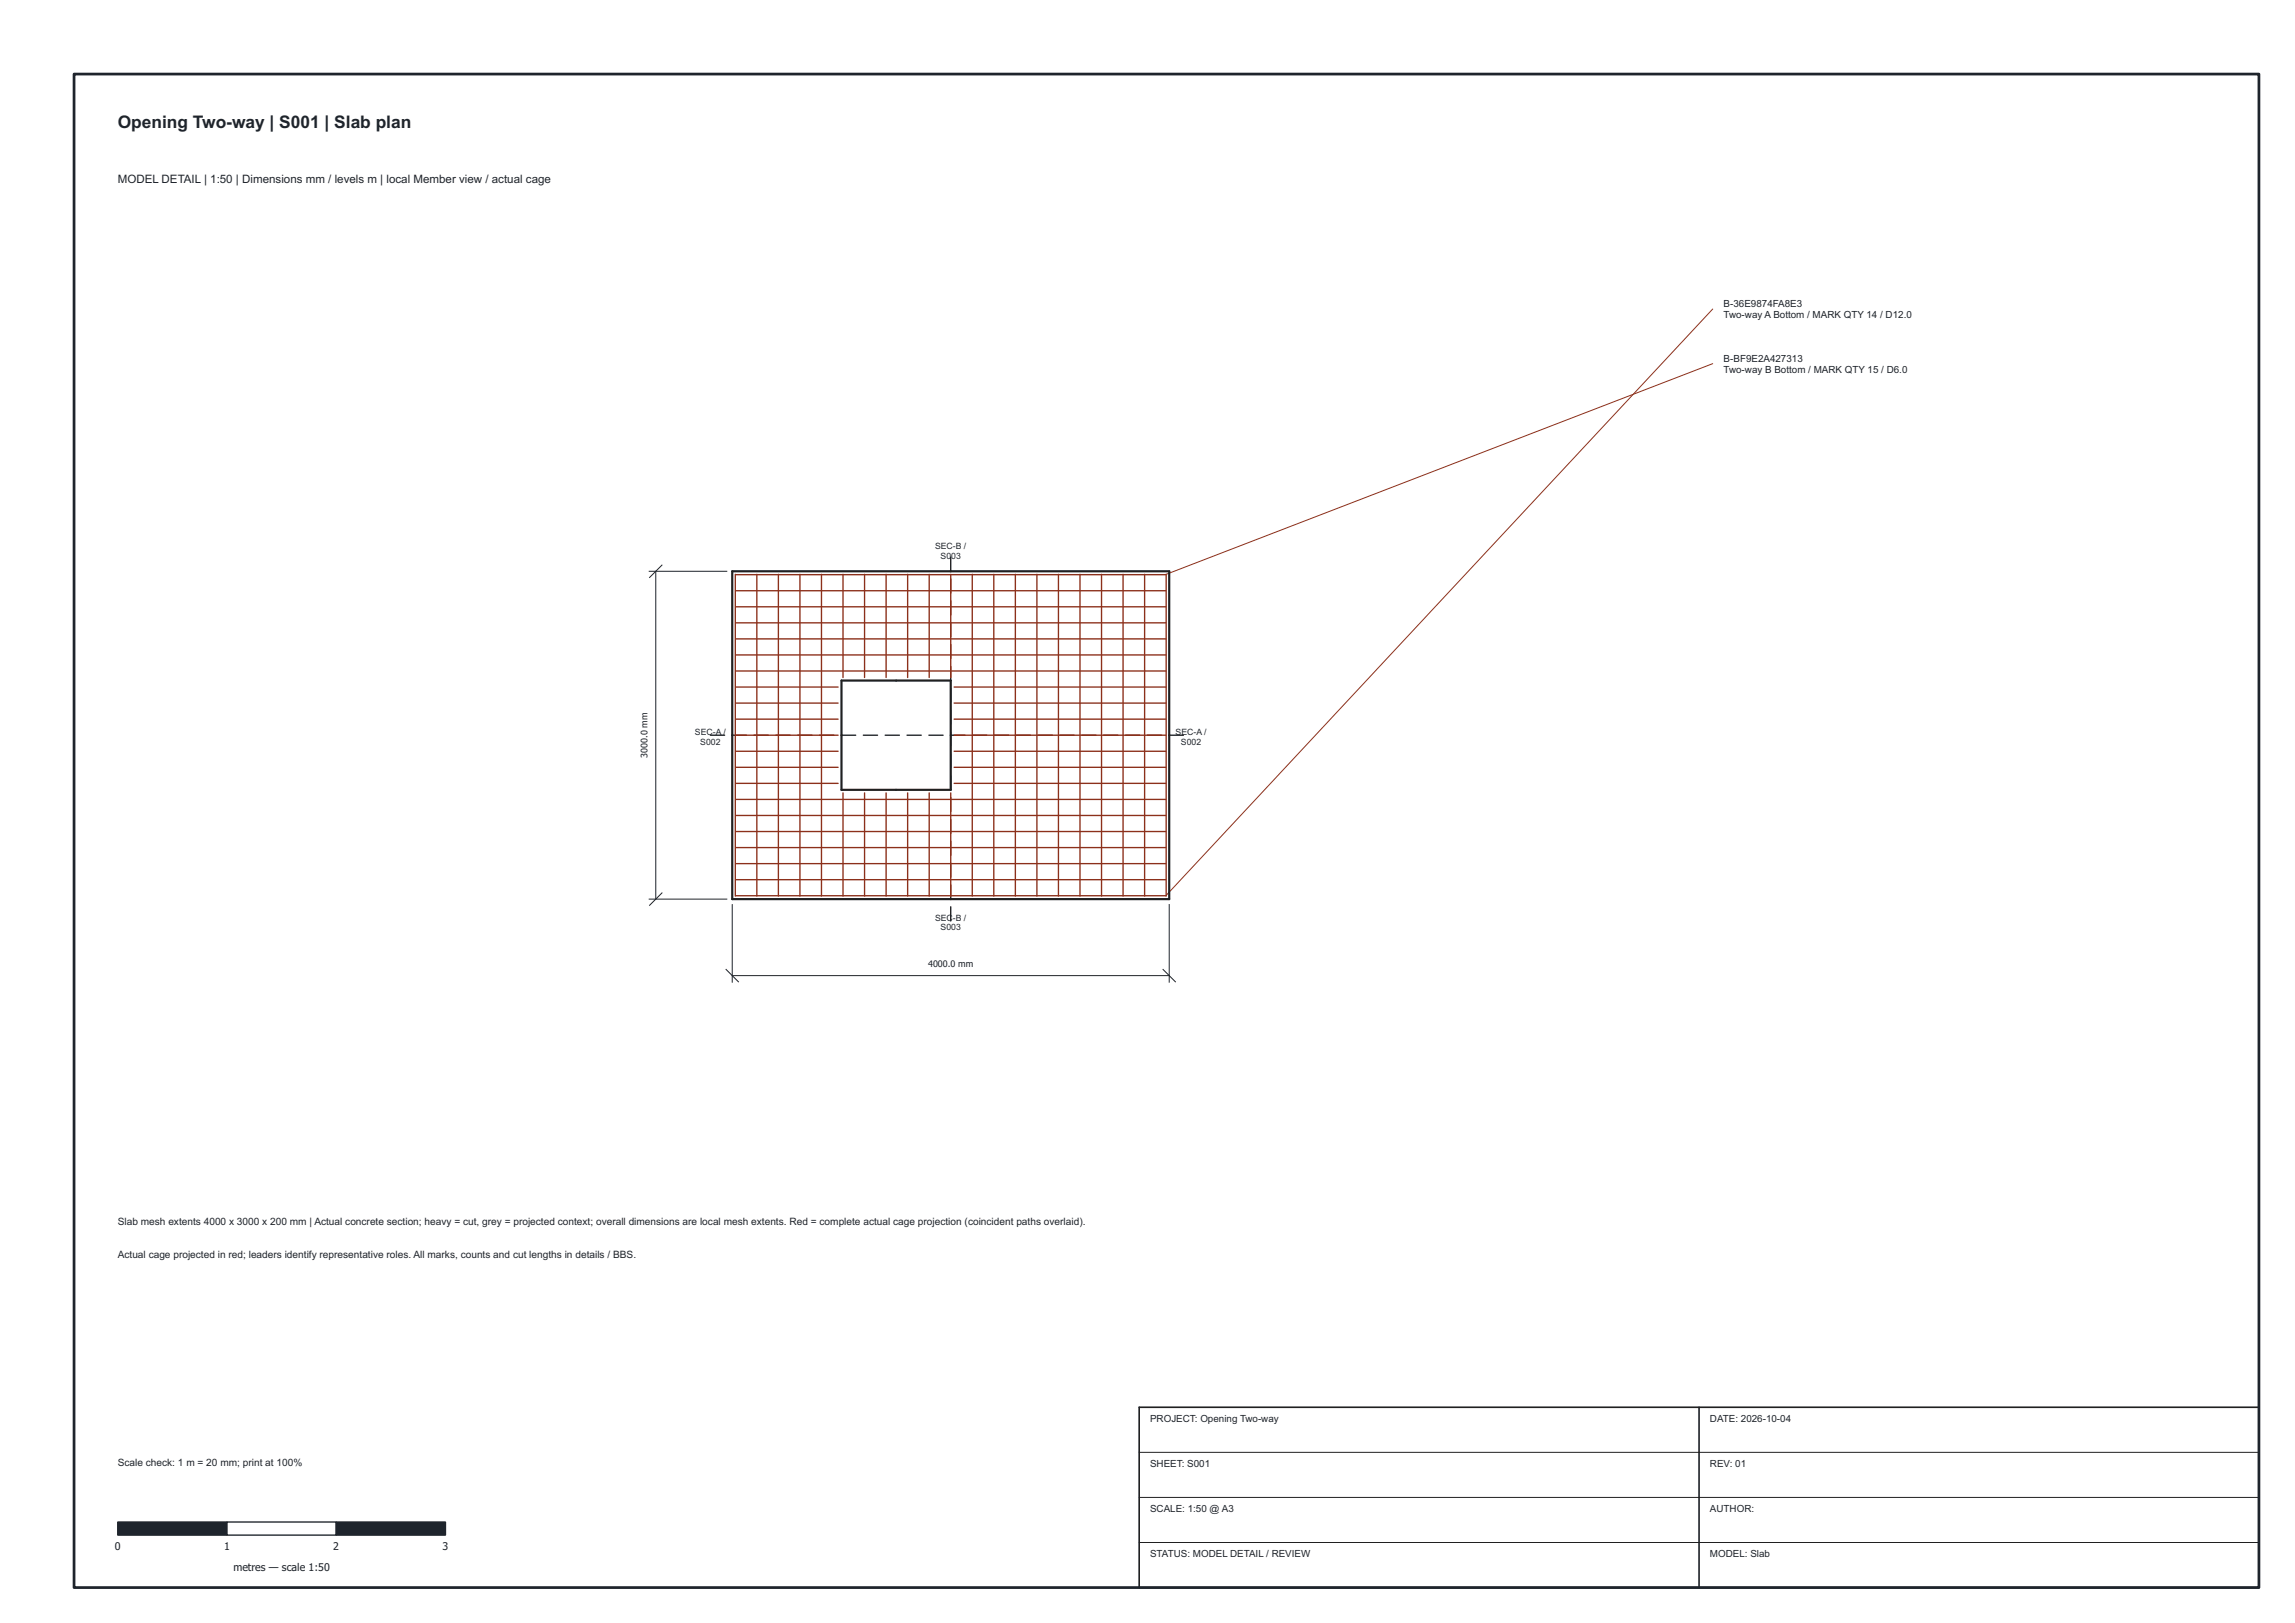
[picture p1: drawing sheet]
<svg xmlns="http://www.w3.org/2000/svg" width="420mm" height="297mm" viewBox="0 0 420 297" stroke-linecap="round" stroke-linejoin="round" font-family="sans-serif">
<defs><g id="words">
<text font-size="3.2" fill="#1e242c" x="21.6" y="23.4">Opening Two-way | S001 | Slab plan</text>
<text font-size="2.1" fill="#1e242c" x="21.6" y="33.5">MODEL DETAIL | 1:50 | Dimensions mm / levels m | local Member view / actual cage</text>
<g font-size="1.9" fill="#1e242c">
<text x="21.6" y="224.2">Slab mesh extents 4000 x 3000 x 200 mm | Actual concrete section; heavy = cut, grey = projected context; overall dimensions are local mesh extents. Red = complete actual cage projection (coincident paths overlaid).</text>
<text x="21.6" y="230.2">Actual cage projected in red; leaders identify representative roles. All marks, counts and cut lengths in details / BBS.</text>
<text x="21.6" y="268.2">Scale check: 1 m = 20 mm; print at 100%</text>
<text x="21" y="283.7">0</text>
<text x="41" y="283.7">1</text>
<text x="42.7" y="287.5">metres — scale 1:50</text>
<text x="61" y="283.7">2</text>
<text x="81" y="283.7">3</text>
</g>
<g font-size="1.8" fill="#1e242c">
<text x="315.6" y="56.2">B-36E9874FA8E3</text>
<text x="315.6" y="58.2">Two-way A Bottom / MARK QTY 14 / D12.0</text>
<text x="315.6" y="66.2">B-BF9E2A427313</text>
<text x="315.6" y="68.2">Two-way B Bottom / MARK QTY 15 / D6.0</text>
<text x="210.6" y="260.2">PROJECT: Opening Two-way</text>
<text x="313.1" y="260.2">DATE: 2026-10-04</text>
<text x="210.6" y="268.4">SHEET: S001</text>
<text x="313.1" y="268.4">REV: 01</text>
<text x="210.6" y="276.7">SCALE: 1:50 @ A3</text>
<text x="313.1" y="276.7">AUTHOR:</text>
<text x="210.6" y="284.9">STATUS: MODEL DETAIL / REVIEW</text>
<text x="313.1" y="284.9">MODEL: Slab</text>
</g>
<g font-size="1.6" fill="#1e242c">
<text x="171.2" y="100.5">SEC-B /</text>
<text x="172.2" y="102.3">S0</text>
<text x="174.1" y="102.3">03</text>
<text x="127.2" y="134.5">SEC-A /</text>
<text x="128.2" y="136.3">S002</text>
<text x="215.2" y="134.5">SEC-A /</text>
<text x="216.2" y="136.3">S002</text>
<text x="118.6" y="138.7" transform="rotate(-90 118.6 138.7)">3000.0 mm</text>
<text x="171.2" y="168.5">SEC</text>
<text x="172.2" y="170.3">S003</text>
<text x="174.5" y="168.5">-B /</text>
<text x="169.9" y="177.1">4000.0 mm</text>
</g>
</g></defs>
<path d="M313.6 56.6l-100.2 107.3M313.6 66.6l-100.1 38.5" fill="none" stroke="#8c301b" stroke-width=".18"/>
<path d="M208.6 265.8h205M208.6 274.1h205M208.6 282.3h205" fill="none" stroke="#202020" stroke-width=".18"/>
<g fill="none" stroke="#202020" stroke-width=".25">
<path d="M174.1 102v2.6M174.1 106v2.6M174.1 110v2.6M174.1 114v2.6M174.1 118v2.6M130.1 134.6h2.6M134.1 134.6h2.6M138.1 134.6h2.6M142.1 134.6h2.6M146.1 134.6h2.6M150.1 134.6h2.6M154.1 134.6h2.6"/>
<path d="M158.1 134.6h2.6M162.1 134.6h2.6M166.1 134.6h2.6M170.1 134.6h2.6M174.1 134.6h2.6M174.1 122v2.6M174.1 126v2.6M174.1 130v2.6M174.1 134v2.6M174.1 138v2.6M178.1 134.6h2.6M182.1 134.6h2.6"/>
<path d="M186.1 134.6h2.6M190.1 134.6h2.6M194.1 134.6h2.6M198.1 134.6h2.6M202.1 134.6h2.6M206.1 134.6h2.6M210.1 134.6h2.6M214.1 134.6h2.6M174.1 142v2.6M174.1 146v2.6M174.1 150v2.6M174.1 154v2.6"/>
<path d="M174.1 158v2.6M174.1 162v2.6M174.1 166v2.6"/>
</g>
<g fill="none" stroke="#8c301b" stroke-width=".25">
<path d="M134.6 105.1v58.9M134.7 119.9h78.7M134.7 116.9h78.7M134.7 114h78.7M134.7 111.1h78.7M134.7 108.1h78.7M134.7 105.2h78.7M138.6 105.1v58.9M142.5 105.1v58.9M146.4 105.1v58.9M150.4 105.1v58.9M154.3 105.1v18.9"/>
<path d="M158.3 105.1v18.9M162.2 105.1v18.9M166.2 105.1v18.9M170.1 105.1v18.9M174.1 105.1v18.9M178 105.1v58.9M181.9 105.1v58.9M185.9 105.1v58.9M189.8 105.1v58.9M193.8 105.1v58.9M197.7 105.1v58.9M201.7 105.1v58.9"/>
<path d="M205.6 105.1v58.9M209.6 105.1v58.9M213.5 105.1v58.9M134.7 137.5h18.7M134.7 134.6h18.7M134.7 131.6h18.7M134.7 128.7h18.7M134.7 125.7h18.7M134.7 122.8h78.7M174.7 137.5h38.7M174.7 134.6h38.7M174.7 131.6h38.7"/>
<path d="M174.7 128.7h38.7M174.7 125.7h38.7M134.7 158.1h78.7M134.7 155.1h78.7M134.7 152.2h78.7M134.7 149.2h78.7M134.7 146.3h78.7M134.7 143.4h18.7M134.7 140.4h18.7M154.3 145.1v18.9M158.3 145.1v18.9M162.2 145.1v18.9"/>
<path d="M166.2 145.1v18.9M170.1 145.1v18.9M174.1 145.1v18.9M174.7 143.4h38.7M174.7 140.4h38.7M134.7 163.9h78.7M134.7 161h78.7"/>
</g>
<path d="M134.1 104.6h80v60h-80zM154.1 124.6h20v20h-20z" fill="none" stroke="#202020" stroke-width=".4"/>
<path d="M208.6 257.6h205v33h-205zM311.1 257.6v33" fill="none" stroke="#202020" stroke-width=".3"/>
<path d="M21.6 278.6h20v2.4h-20z" fill="#1e242c" stroke="#1e242c" stroke-width=".25"/>
<path d="M41.6 278.6h20v2.4h-20z" fill="#fff" stroke="#1e242c" stroke-width=".25"/>
<path d="M61.6 278.6h20v2.4h-20z" fill="#1e242c" stroke="#1e242c" stroke-width=".25"/>
<path d="M132.9 177.4l2.3 2.3M134.1 165.6v14.2M134.1 178.6h80M212.9 177.4l2.3 2.3M214.1 165.6v14.2" fill="none" stroke="#1e242c" stroke-width=".18"/>
<path d="M166.9 175h14.3v2.8h-14.3z" fill="#fff"/>
<path d="M118.9 104.6h14.2M120.1 104.6v60M121.2 103.4l-2.3 2.3M118.9 164.6h14.2M121.2 163.4l-2.3 2.3" fill="none" stroke="#1e242c" stroke-width=".18"/>
<path d="M116.5 127.4h2.8v14.3h-2.8z" fill="#fff"/>
<path d="M13.6 13.6h400v277h-400z" fill="none" stroke="#1e242c" stroke-width=".5"/>
<use href="#words"/>
</svg>
